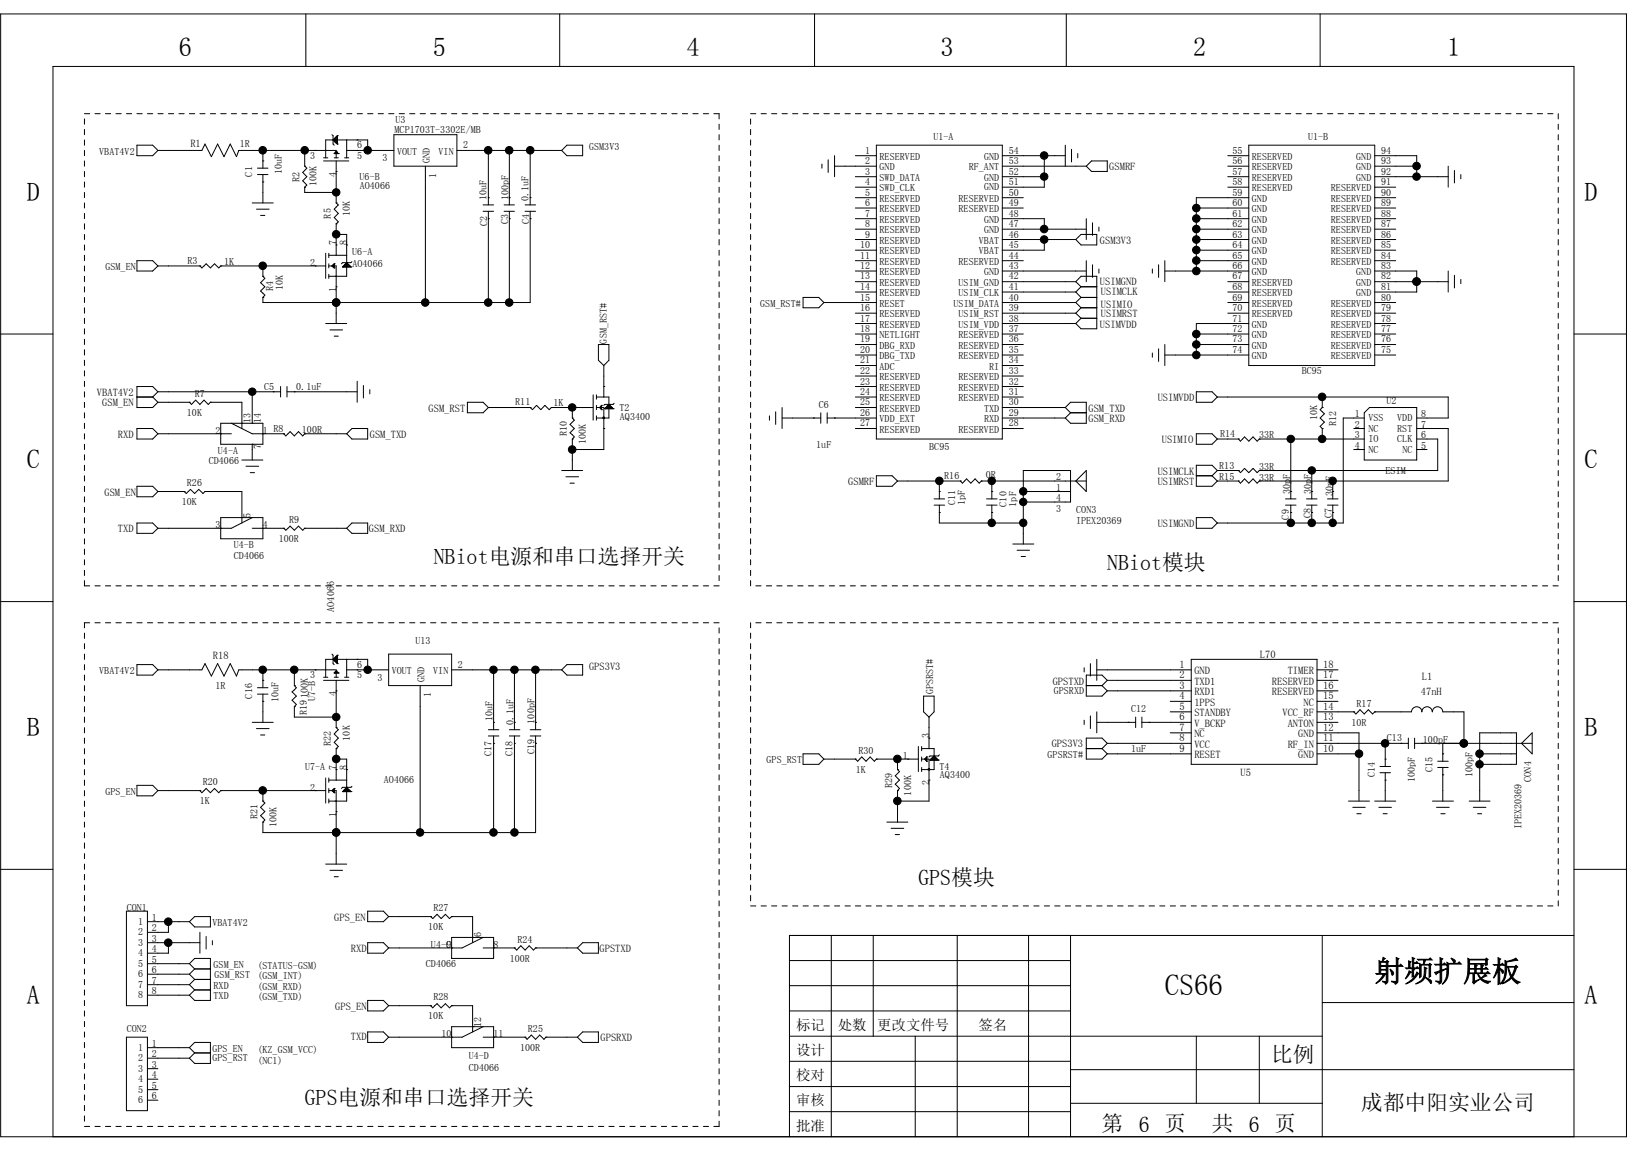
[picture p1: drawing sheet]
<svg xmlns="http://www.w3.org/2000/svg" width="420mm" height="297mm" viewBox="0 0 420 297" stroke-linecap="round" stroke-linejoin="round" font-family="sans-serif">
<defs><g id="words">
<g font-size="7.5">
<text x="300.7" y="256.8">CS66</text>
<text x="354.9" y="253.2">射频扩展板</text>
</g>
<g font-size="6.8">
<text x="46.2" y="14.4">6</text>
<text x="111.7" y="14.4">5</text>
<text x="177.3" y="14.4">4</text>
<text x="242.8" y="14.4">3</text>
<text x="308" y="14.4">2</text>
<text x="373.6" y="14.4">1</text>
<text x="6.9" y="51.8">D</text>
<text x="409" y="51.8">D</text>
<text x="6.9" y="120.9">C</text>
<text x="409" y="120.9">C</text>
<text x="6.9" y="189.9">B</text>
<text x="409" y="189.9">B</text>
<text x="6.9" y="259">A</text>
<text x="409" y="259">A</text>
</g>
<g font-size="5.6">
<text x="112" y="145.5">NBiot电源和串口选择开关</text>
<text x="285.8" y="147.1">NBiot模块</text>
<text x="237.1" y="228.4">GPS模块</text>
<text x="328.1" y="274.1">比例</text>
<text x="78.7" y="285.2">GPS电源和串口选择开关</text>
<text x="351.3" y="286.3">成都中阳实业公司</text>
<text x="284.3" y="291.7">第</text>
<text x="294" y="292">6 页</text>
<text x="312.8" y="291.7">共 6 页</text>
</g>
<g font-size="3.7">
<text x="205.5" y="265.7">标记</text>
<text x="216.3" y="265.7">处数</text>
<text x="226.4" y="265.7">更改文件号</text>
<text x="252.6" y="265.7">签名</text>
<text x="205.5" y="272.2">设计</text>
<text x="205.5" y="278.7">校对</text>
<text x="205.5" y="285.2">审核</text>
<text x="205.5" y="291.7">批准</text>
</g>
<g font-size="2.7">
<text x="49.2" y="38">R1</text>
<text x="286.4" y="44">GSMRF</text>
<text x="283.9" y="62.9">GSM3V3</text>
<text x="283.9" y="73.5">USIMGND</text>
<text x="284.2" y="76.2">USIMCLK</text>
<text x="284.2" y="79.4">USIMIO</text>
<text x="284.2" y="81.9">USIMRST</text>
<text x="283.9" y="84.6">USIMVDD</text>
<text x="25" y="102.2">VBAT4V2</text>
<text x="26.4" y="104.9">GSM_EN</text>
<text x="110.6" y="106.3">GSM_RST</text>
<text x="281" y="106.3">GSM_TXD</text>
<text x="298.8" y="103.5">USIMVDD</text>
<text x="30.4" y="113">RXD</text>
<text x="95.5" y="113">GSM_TXD</text>
<text x="281" y="108.9">GSM_RXD</text>
<text x="299.9" y="114.4">USIMIO</text>
<text x="219" y="125.2">GSMRF</text>
<text x="298.8" y="122.5">USIMCLK</text>
<text x="298.8" y="125.2">USIMRST</text>
<text x="27" y="127.9">GSM_EN</text>
<text x="30.4" y="137.4">TXD</text>
<text x="95.2" y="137.4">GSM_RXD</text>
<text x="298.8" y="136">USIMGND</text>
<text x="55" y="170.1">R18</text>
<text x="152.1" y="172.8">GPS3V3</text>
<text x="304.5" y="172.3">1</text>
<text x="308.3" y="174">GND</text>
<text x="325.2" y="169.9">L70</text>
<text x="332.4" y="174">TIMER</text>
<text x="341.6" y="172.3">18</text>
<text x="271.8" y="176.7">GPSTXD</text>
<text x="304.5" y="177.7">3</text>
<text x="304.5" y="175">2</text>
<text x="308.3" y="179.4">RXD1</text>
<text x="308.3" y="176.7">TXD1</text>
<text x="328.4" y="179.4">RESERVED</text>
<text x="328.4" y="176.7">RESERVED</text>
<text x="341.6" y="177.7">16</text>
<text x="341.6" y="175">17</text>
<text x="366.8" y="179.2">47nH</text>
<text x="367" y="175.6">L1</text>
<text x="304.5" y="185.8">6</text>
<text x="304.5" y="183.1">5</text>
<text x="304.5" y="180.4">4</text>
<text x="308.3" y="184.8">STANDBY</text>
<text x="308.3" y="182.1">1PPS</text>
<text x="331.1" y="184.8">VCC_RF</text>
<text x="336.5" y="182.1">NC</text>
<text x="341.6" y="185.8">13</text>
<text x="341.6" y="183.1">14</text>
<text x="341.6" y="180.4">15</text>
<text x="304.5" y="191.3">8</text>
<text x="304.5" y="188.6">7</text>
<text x="308.3" y="190.2">NC</text>
<text x="308.3" y="187.5">V_BCKP</text>
<text x="332.4" y="187.5">ANTON</text>
<text x="335.1" y="190.2">GND</text>
<text x="341.6" y="191.3">11</text>
<text x="341.6" y="188.6">12</text>
<text x="271.5" y="192.9">GPS3V3</text>
<text x="304.5" y="194">9</text>
<text x="308.3" y="195.7">RESET</text>
<text x="308.3" y="193">VCC</text>
<text x="332.4" y="193">RF_IN</text>
<text x="335.1" y="195.7">GND</text>
<text x="341.6" y="194">10</text>
<text x="320.2" y="200.4">U5</text>
<text x="86.3" y="237.6">GPS_EN</text>
<text x="90.6" y="245.7">RXD</text>
<text x="154.8" y="245.7">GPSTXD</text>
<text x="86.5" y="260.6">GPS_EN</text>
<text x="90.6" y="268.4">TXD</text>
<text x="155" y="268.7">GPSRXD</text>
</g>
<g font-size="2.6">
<text x="101.9" y="34.2">MCP1703T-3302E/MB</text>
<text x="102.1" y="31.8">U3</text>
<text x="25.6" y="39.9">VBAT4V2</text>
<text x="61.9" y="38.1">1R</text>
<text x="80.1" y="41">3</text>
<text x="92.2" y="41">5</text>
<text x="92.2" y="38.3">6</text>
<text x="98.7" y="41.5">3</text>
<text x="102.5" y="39.9">VOUT</text>
<text x="113.2" y="39.9">VIN</text>
<text x="119.6" y="38.3">2</text>
<text x="152.1" y="38.8">GSM3V3</text>
<text x="223.3" y="39.6">1</text>
<text x="227" y="41.3">RESERVED</text>
<text x="241" y="36.1">U1-A</text>
<text x="254" y="41.3">GND</text>
<text x="260.4" y="39.6">54</text>
<text x="318.2" y="39.6">55</text>
<text x="323.2" y="41.3">RESERVED</text>
<text x="337.7" y="36.1">U1-B</text>
<text x="350.1" y="41.3">GND</text>
<text x="356.5" y="39.6">94</text>
<text x="65.1" y="45.6" transform="rotate(-90 65.1 45.6)">C1</text>
<text x="72.7" y="45" transform="rotate(-90 72.7 45)">10uF</text>
<text x="77.3" y="46.9" transform="rotate(-90 77.3 46.9)">R2</text>
<text x="81.7" y="47.9" transform="rotate(-90 81.7 47.9)">100K</text>
<text x="86.8" y="45.6" transform="rotate(-90 86.8 45.6)">4</text>
<text x="92.8" y="46.4">U6-B</text>
<text x="110.9" y="42.1" transform="rotate(-90 110.9 42.1)">GND</text>
<text x="112.6" y="45.8" transform="rotate(-90 112.6 45.8)">1</text>
<text x="223.3" y="42.3">2</text>
<text x="223.3" y="45">3</text>
<text x="223.3" y="47.8">4</text>
<text x="227" y="44">GND</text>
<text x="227" y="46.7">SWD_DATA</text>
<text x="250.1" y="44">RF_ANT</text>
<text x="254" y="46.7">GND</text>
<text x="260.4" y="47.8">51</text>
<text x="260.4" y="45">52</text>
<text x="260.4" y="42.3">53</text>
<text x="318.2" y="42.3">56</text>
<text x="318.2" y="45">57</text>
<text x="318.2" y="47.8">58</text>
<text x="323.2" y="44">RESERVED</text>
<text x="323.2" y="46.7">RESERVED</text>
<text x="350.1" y="46.7">GND</text>
<text x="350.1" y="44">GND</text>
<text x="356.5" y="47.8">91</text>
<text x="356.5" y="45">92</text>
<text x="356.5" y="42.3">93</text>
<text x="92.9" y="48.9">AO4066</text>
<text x="125.6" y="51.7" transform="rotate(-90 125.6 51.7)">10uF</text>
<text x="131.2" y="51.6" transform="rotate(-90 131.2 51.6)">100pF</text>
<text x="136.4" y="51.9" transform="rotate(-90 136.4 51.9)">0.1uF</text>
<text x="223.3" y="50.5">5</text>
<text x="223.3" y="53.2">6</text>
<text x="227" y="49.4">SWD_CLK</text>
<text x="227" y="52.1">RESERVED</text>
<text x="247.5" y="52.1">RESERVED</text>
<text x="254" y="49.2">GND</text>
<text x="260.4" y="53.2">49</text>
<text x="260.4" y="50.5">50</text>
<text x="318.2" y="50.5">59</text>
<text x="318.2" y="53.2">60</text>
<text x="323.2" y="49.4">RESERVED</text>
<text x="323.2" y="52.1">GND</text>
<text x="343.6" y="52.1">RESERVED</text>
<text x="343.6" y="49.4">RESERVED</text>
<text x="356.5" y="53.2">89</text>
<text x="356.5" y="50.5">90</text>
<text x="85.4" y="56.4" transform="rotate(-90 85.4 56.4)">R5</text>
<text x="90.3" y="55.7" transform="rotate(-90 90.3 55.7)">10K</text>
<text x="125.8" y="58.3" transform="rotate(-90 125.8 58.3)">C2</text>
<text x="131.2" y="57.7" transform="rotate(-90 131.2 57.7)">C3</text>
<text x="136.6" y="57.7" transform="rotate(-90 136.6 57.7)">C4</text>
<text x="223.3" y="55.9">7</text>
<text x="223.3" y="58.6">8</text>
<text x="227" y="54.8">RESERVED</text>
<text x="227" y="57.5">RESERVED</text>
<text x="247.5" y="54.8">RESERVED</text>
<text x="254" y="57.5">GND</text>
<text x="260.4" y="58.6">47</text>
<text x="260.4" y="55.9">48</text>
<text x="318.2" y="55.9">61</text>
<text x="318.2" y="58.6">62</text>
<text x="323.2" y="54.8">GND</text>
<text x="323.2" y="57.5">GND</text>
<text x="343.6" y="57.5">RESERVED</text>
<text x="343.6" y="54.8">RESERVED</text>
<text x="356.5" y="58.6">87</text>
<text x="356.5" y="55.9">88</text>
<text x="86.8" y="63.2" transform="rotate(-90 86.8 63.2)">7</text>
<text x="89.5" y="63.2" transform="rotate(-90 89.5 63.2)">8</text>
<text x="90.9" y="65.9">U6-A</text>
<text x="222" y="64">10</text>
<text x="223.3" y="61.3">9</text>
<text x="227" y="60.2">RESERVED</text>
<text x="227" y="62.9">RESERVED</text>
<text x="227" y="65.7">RESERVED</text>
<text x="252.7" y="65.7">VBAT</text>
<text x="252.7" y="62.9">VBAT</text>
<text x="254" y="60.2">GND</text>
<text x="260.4" y="64">45</text>
<text x="260.4" y="61.3">46</text>
<text x="318.2" y="61.3">63</text>
<text x="318.2" y="64">64</text>
<text x="323.2" y="62.9">GND</text>
<text x="323.2" y="65.7">GND</text>
<text x="323.2" y="60.2">GND</text>
<text x="343.6" y="65.7">RESERVED</text>
<text x="343.6" y="62.9">RESERVED</text>
<text x="343.6" y="60.2">RESERVED</text>
<text x="356.5" y="64">85</text>
<text x="356.5" y="61.3">86</text>
<text x="27.2" y="69.7">GSM_EN</text>
<text x="48.4" y="68.1">R3</text>
<text x="57.9" y="68.4">1K</text>
<text x="80.1" y="68.6">2</text>
<text x="91" y="68.9">AO4066</text>
<text x="222" y="66.7">11</text>
<text x="222" y="69.4">12</text>
<text x="227" y="68.4">RESERVED</text>
<text x="227" y="71">RESERVED</text>
<text x="247.5" y="68.4">RESERVED</text>
<text x="254" y="71">GND</text>
<text x="260.4" y="66.7">44</text>
<text x="260.4" y="69.4">43</text>
<text x="318.2" y="66.7">65</text>
<text x="318.2" y="69.4">66</text>
<text x="323.2" y="68.4">GND</text>
<text x="323.2" y="71">GND</text>
<text x="343.6" y="68.4">RESERVED</text>
<text x="350.1" y="71">GND</text>
<text x="356.5" y="69.4">83</text>
<text x="356.5" y="66.7">84</text>
<text x="70.5" y="75.1" transform="rotate(-90 70.5 75.1)">R4</text>
<text x="73" y="74.9" transform="rotate(-90 73 74.9)">10K</text>
<text x="86.8" y="75.3" transform="rotate(-90 86.8 75.3)">1</text>
<text x="222" y="72.1">13</text>
<text x="222" y="74.8">14</text>
<text x="222" y="77.6">15</text>
<text x="227" y="73.8">RESERVED</text>
<text x="227" y="76.5">RESERVED</text>
<text x="247.5" y="76.5">USIM_CLK</text>
<text x="247.5" y="73.8">USIM_GND</text>
<text x="260.4" y="77.6">40</text>
<text x="260.4" y="74.8">41</text>
<text x="260.4" y="72.1">42</text>
<text x="318.2" y="72.1">67</text>
<text x="318.2" y="74.8">68</text>
<text x="318.2" y="77.6">69</text>
<text x="323.2" y="73.8">RESERVED</text>
<text x="323.2" y="76.5">RESERVED</text>
<text x="350.1" y="76.5">GND</text>
<text x="350.1" y="73.8">GND</text>
<text x="356.5" y="77.6">80</text>
<text x="356.5" y="74.8">81</text>
<text x="356.5" y="72.1">82</text>
<text x="196.3" y="79.2">GSM_RST#</text>
<text x="222" y="80.2">16</text>
<text x="222" y="83">17</text>
<text x="227" y="79.2">RESET</text>
<text x="227" y="81.9">RESERVED</text>
<text x="246.1" y="79.2">USIM_DATA</text>
<text x="247.5" y="81.9">USIM_RST</text>
<text x="260.4" y="83">38</text>
<text x="260.4" y="80.2">39</text>
<text x="318.2" y="80.2">70</text>
<text x="318.2" y="83">71</text>
<text x="323.2" y="79.2">RESERVED</text>
<text x="323.2" y="81.9">RESERVED</text>
<text x="343.6" y="81.9">RESERVED</text>
<text x="343.6" y="79.2">RESERVED</text>
<text x="356.5" y="83">78</text>
<text x="356.5" y="80.2">79</text>
<text x="156.7" y="88.6" transform="rotate(-90 156.7 88.6)">GSM_RST#</text>
<text x="222" y="85.6">18</text>
<text x="222" y="88.4">19</text>
<text x="227" y="84.6">RESERVED</text>
<text x="227" y="87.3">NETLIGHT</text>
<text x="247.5" y="87.3">RESERVED</text>
<text x="247.5" y="84.6">USIM_VDD</text>
<text x="260.4" y="88.4">36</text>
<text x="260.4" y="85.6">37</text>
<text x="318.2" y="85.6">72</text>
<text x="318.2" y="88.4">73</text>
<text x="323.2" y="84.6">GND</text>
<text x="323.2" y="87.3">GND</text>
<text x="343.6" y="87.3">RESERVED</text>
<text x="343.6" y="84.6">RESERVED</text>
<text x="356.5" y="88.4">76</text>
<text x="356.5" y="85.6">77</text>
<text x="222" y="91.1">20</text>
<text x="222" y="93.8">21</text>
<text x="227" y="90">DBG_RXD</text>
<text x="227" y="92.7">DBG_TXD</text>
<text x="227" y="95.4">ADC</text>
<text x="247.5" y="92.7">RESERVED</text>
<text x="247.5" y="90">RESERVED</text>
<text x="255.3" y="95.4">RI</text>
<text x="260.4" y="93.8">34</text>
<text x="260.4" y="91.1">35</text>
<text x="318.2" y="91.1">74</text>
<text x="323.2" y="90">GND</text>
<text x="323.2" y="92.7">GND</text>
<text x="343.6" y="92.7">RESERVED</text>
<text x="343.6" y="90">RESERVED</text>
<text x="356.5" y="91.1">75</text>
<text x="68.2" y="100.5">C5</text>
<text x="76.5" y="100.6">0.1uF</text>
<text x="222" y="96.5">22</text>
<text x="222" y="99.2">23</text>
<text x="222" y="101.9">24</text>
<text x="227" y="98.1">RESERVED</text>
<text x="227" y="100.8">RESERVED</text>
<text x="247.5" y="100.8">RESERVED</text>
<text x="247.5" y="98.1">RESERVED</text>
<text x="260.4" y="101.9">31</text>
<text x="260.4" y="99.2">32</text>
<text x="260.4" y="96.5">33</text>
<text x="336" y="96.5">BC95</text>
<text x="48.3" y="107.4">10K</text>
<text x="50.3" y="102.4">R7</text>
<text x="133" y="104.6">R11</text>
<text x="142.9" y="104.6">1K</text>
<text x="159.9" y="106">T2</text>
<text x="211.4" y="105.2">C6</text>
<text x="222" y="104.6">25</text>
<text x="222" y="107.3">26</text>
<text x="227" y="103.5">RESERVED</text>
<text x="227" y="106.3">RESERVED</text>
<text x="247.5" y="103.5">RESERVED</text>
<text x="254" y="106.3">TXD</text>
<text x="260.4" y="107.3">29</text>
<text x="260.4" y="104.6">30</text>
<text x="349.8" y="107.6">1</text>
<text x="357.9" y="104.4">U2</text>
<text x="366.8" y="107.6">8</text>
<text x="55.7" y="111.9">2</text>
<text x="64.6" y="109.2" transform="rotate(-90 64.6 109.2)">13</text>
<text x="67.3" y="109.2" transform="rotate(-90 67.3 109.2)">14</text>
<text x="67.9" y="111.9">1 R8</text>
<text x="77.9" y="111.7">100R</text>
<text x="146.4" y="112.6" transform="rotate(-90 146.4 112.6)">R10</text>
<text x="160" y="108.5">AQ3400</text>
<text x="222" y="110">27</text>
<text x="227" y="109">VDD_EXT</text>
<text x="227" y="111.7">RESERVED</text>
<text x="247.5" y="111.7">RESERVED</text>
<text x="254" y="109">RXD</text>
<text x="260.4" y="110">28</text>
<text x="315" y="112.7">R14</text>
<text x="325" y="113">33R</text>
<text x="340" y="108.5" transform="rotate(-90 340 108.5)">10K</text>
<text x="344.9" y="109.9" transform="rotate(-90 344.9 109.9)">R12</text>
<text x="349.8" y="110.3">2</text>
<text x="349.8" y="113">3</text>
<text x="353.2" y="108.7">VSS</text>
<text x="353.2" y="111.4">NC</text>
<text x="360.7" y="111.4">RST</text>
<text x="360.7" y="108.7">VDD</text>
<text x="366.8" y="113">6</text>
<text x="366.8" y="110.3">7</text>
<text x="53.9" y="119.8">CD4066</text>
<text x="56.3" y="117.1">U4-A</text>
<text x="67.3" y="116" transform="rotate(-90 67.3 116)">7</text>
<text x="151.3" y="114.6" transform="rotate(-90 151.3 114.6)">100K</text>
<text x="210.7" y="115.5">1uF</text>
<text x="239.9" y="116">BC95</text>
<text x="349.8" y="115.7">4</text>
<text x="353.2" y="114.1">IO</text>
<text x="353.2" y="116.8">NC</text>
<text x="360.7" y="114.1">CLK</text>
<text x="362" y="116.8">NC</text>
<text x="366.8" y="115.7">5</text>
<text x="48.3" y="125.5">R26</text>
<text x="243.8" y="123.6">R16</text>
<text x="254.5" y="123.3">0R</text>
<text x="272.6" y="123.9">2</text>
<text x="314.7" y="121.1">R13</text>
<text x="314.7" y="123.9">R15</text>
<text x="325" y="121.2">33R</text>
<text x="325" y="124.2">33R</text>
<text x="357.7" y="122.3">ESIM</text>
<text x="46.9" y="130.4">10K</text>
<text x="246.6" y="130.4" transform="rotate(-90 246.6 130.4)">C11</text>
<text x="249.1" y="130.4" transform="rotate(-90 249.1 130.4)">1pF</text>
<text x="259.8" y="130.7" transform="rotate(-90 259.8 130.7)">C10</text>
<text x="262.3" y="130.7" transform="rotate(-90 262.3 130.7)">1pF</text>
<text x="272.6" y="126.6">1</text>
<text x="272.6" y="132">3</text>
<text x="272.6" y="129.3">4</text>
<text x="333" y="127.5" transform="rotate(-90 333 127.5)">30pF</text>
<text x="338.4" y="127.5" transform="rotate(-90 338.4 127.5)">30pF</text>
<text x="344.1" y="128.1" transform="rotate(-90 344.1 128.1)">30pF</text>
<text x="55.7" y="136.3">3</text>
<text x="64.6" y="133.6" transform="rotate(-90 64.6 133.6)">5</text>
<text x="67.9" y="136.3">4</text>
<text x="74.7" y="135">R9</text>
<text x="277.8" y="135.3">IPEX20369</text>
<text x="277.8" y="132.2">CON3</text>
<text x="332.7" y="134.1" transform="rotate(-90 332.7 134.1)">C9</text>
<text x="338.4" y="133.6" transform="rotate(-90 338.4 133.6)">C8</text>
<text x="343.8" y="133.6" transform="rotate(-90 343.8 133.6)">C7</text>
<text x="60.3" y="141.4">U4-B</text>
<text x="72" y="139.8">100R</text>
<text x="60.4" y="144.2">CD4066</text>
<text x="86.3" y="157.8" transform="rotate(-90 86.3 157.8)">AO4066</text>
<text x="107.2" y="166.1">U13</text>
<text x="25.6" y="173.9">VBAT4V2</text>
<text x="92.2" y="172.3">6</text>
<text x="101.1" y="173.9">VOUT</text>
<text x="111.9" y="173.9">VIN</text>
<text x="118.2" y="172.3">2</text>
<text x="55.7" y="177.8">1R</text>
<text x="80.1" y="175">3</text>
<text x="86.8" y="179.6" transform="rotate(-90 86.8 179.6)">4</text>
<text x="92.2" y="175">5</text>
<text x="97.4" y="175.6">3</text>
<text x="109.6" y="176.1" transform="rotate(-90 109.6 176.1)">GND</text>
<text x="111.2" y="179.8" transform="rotate(-90 111.2 179.8)">1</text>
<text x="240.9" y="179.1" transform="rotate(-90 240.9 179.1)">GPSRST#</text>
<text x="272" y="179.1">GPSRXD</text>
<text x="65.1" y="180.3" transform="rotate(-90 65.1 180.3)">C16</text>
<text x="71.9" y="181.1" transform="rotate(-90 71.9 181.1)">10uF</text>
<text x="79.2" y="184.6" transform="rotate(-90 79.2 184.6)">R19</text>
<text x="79.5" y="180.1" transform="rotate(-90 79.5 180.1)">100K</text>
<text x="81.4" y="180.9" transform="rotate(-90 81.4 180.9)">U7-B</text>
<text x="292" y="183.7">C12</text>
<text x="350.2" y="182.3">R17</text>
<text x="90.3" y="191.1" transform="rotate(-90 90.3 191.1)">10K</text>
<text x="127.2" y="186.1" transform="rotate(-90 127.2 186.1)">10uF</text>
<text x="132.6" y="187" transform="rotate(-90 132.6 187)">0.1uF</text>
<text x="138" y="186.7" transform="rotate(-90 138 186.7)">100pF</text>
<text x="239.8" y="190.5" transform="rotate(-90 239.8 190.5)">3</text>
<text x="348.8" y="187.2">10R</text>
<text x="358" y="191.3">C13</text>
<text x="367.3" y="191.6">100pF</text>
<text x="85.4" y="192.4" transform="rotate(-90 85.4 192.4)">R22</text>
<text x="126.9" y="195.2" transform="rotate(-90 126.9 195.2)">C17</text>
<text x="132.3" y="195.2" transform="rotate(-90 132.3 195.2)">C18</text>
<text x="138" y="194.6" transform="rotate(-90 138 194.6)">C19</text>
<text x="197.9" y="196.9">GPS_RST</text>
<text x="221.6" y="194.5">R30</text>
<text x="233.1" y="195.9">1</text>
<text x="270.4" y="195.6">GPSRST#</text>
<text x="292" y="194">1uF</text>
<text x="52.3" y="202.6">R20</text>
<text x="78.7" y="198.6">U7-A</text>
<text x="86.8" y="198.6" transform="rotate(-90 86.8 198.6)">7</text>
<text x="89.5" y="198.6" transform="rotate(-90 89.5 198.6)">8</text>
<text x="99.1" y="202.1">AO4066</text>
<text x="220.9" y="199.4">1K</text>
<text x="230.3" y="203.3" transform="rotate(-90 230.3 203.3)">R29</text>
<text x="239.8" y="202.6" transform="rotate(-90 239.8 202.6)">2</text>
<text x="242.5" y="198.6">T4</text>
<text x="242.6" y="200.8">AQ3400</text>
<text x="354.9" y="200.6" transform="rotate(-90 354.9 200.6)">C14</text>
<text x="365.2" y="201.9" transform="rotate(-90 365.2 201.9)">100pF</text>
<text x="369.8" y="199.2" transform="rotate(-90 369.8 199.2)">C15</text>
<text x="380.1" y="200.5" transform="rotate(-90 380.1 200.5)">100pF</text>
<text x="395.3" y="201.7" transform="rotate(-90 395.3 201.7)">CON4</text>
<text x="27.2" y="205.1">GPS_EN</text>
<text x="51.6" y="207.6">1K</text>
<text x="80.1" y="204">2</text>
<text x="235.2" y="205.3" transform="rotate(-90 235.2 205.3)">100K</text>
<text x="66.5" y="211.4" transform="rotate(-90 66.5 211.4)">R21</text>
<text x="71.4" y="213.4" transform="rotate(-90 71.4 213.4)">100K</text>
<text x="86.8" y="210.7" transform="rotate(-90 86.8 210.7)">1</text>
<text x="392.8" y="214" transform="rotate(-90 392.8 214)">IPEX20369</text>
<text x="32.7" y="235.1">CON1</text>
<text x="35.6" y="238.7">1</text>
<text x="39.2" y="237.6">1</text>
<text x="54.8" y="238.9">VBAT4V2</text>
<text x="111.9" y="235.1">R27</text>
<text x="35.6" y="241.4">2</text>
<text x="35.6" y="244.1">3</text>
<text x="39.2" y="240.3">2</text>
<text x="39.2" y="243">3</text>
<text x="39.2" y="245.7">4</text>
<text x="110.5" y="240">10K</text>
<text x="111.3" y="244.6">U4-C</text>
<text x="115.3" y="244.6">9</text>
<text x="124.2" y="241.9" transform="rotate(-90 124.2 241.9)">6</text>
<text x="127.4" y="244.6">8</text>
<text x="133.6" y="243.2">R24</text>
<text x="35.6" y="246.8">4</text>
<text x="35.6" y="249.5">5</text>
<text x="39.2" y="248.4">5</text>
<text x="39.2" y="251.1">6</text>
<text x="55.1" y="249.8">GSM_EN</text>
<text x="66.5" y="250">(STATUS-GSM)</text>
<text x="109.9" y="249.5">CD4066</text>
<text x="131.6" y="248.2">100R</text>
<text x="35.6" y="252.2">6</text>
<text x="35.6" y="254.9">7</text>
<text x="35.6" y="257.6">8</text>
<text x="39.2" y="253.8">7</text>
<text x="39.2" y="256.5">8</text>
<text x="55.1" y="255.2">RXD</text>
<text x="55.1" y="257.9">TXD</text>
<text x="55.4" y="252.5">GSM_RST</text>
<text x="66.5" y="252.7">(GSM_INT)</text>
<text x="66.5" y="255.4">(GSM_RXD)</text>
<text x="66.5" y="258.1">(GSM_TXD)</text>
<text x="110.5" y="263.1">10K</text>
<text x="111.9" y="258.1">R28</text>
<text x="32.7" y="266.3">CON2</text>
<text x="114" y="267.6">10</text>
<text x="124.2" y="264.9" transform="rotate(-90 124.2 264.9)">12</text>
<text x="127.4" y="267.6">11</text>
<text x="136.3" y="266.3">R25</text>
<text x="35.6" y="271.2">1</text>
<text x="35.6" y="273.9">2</text>
<text x="39.2" y="270.1">1</text>
<text x="39.2" y="272.8">2</text>
<text x="39.2" y="275.5">3</text>
<text x="54.8" y="271.4">GPS_EN</text>
<text x="54.8" y="273.9">GPS_RST</text>
<text x="66.5" y="271.7">(KZ_GSM_VCC)</text>
<text x="66.5" y="274.7">(NC1)</text>
<text x="121" y="273.3">U4-D</text>
<text x="134.2" y="271.2">100R</text>
<text x="35.6" y="276.6">3</text>
<text x="35.6" y="279.3">4</text>
<text x="35.6" y="282">5</text>
<text x="39.2" y="278.2">4</text>
<text x="39.2" y="280.9">5</text>
<text x="121" y="276.4">CD4066</text>
<text x="35.6" y="284.7">6</text>
<text x="39.2" y="283.6">6</text>
</g>
</g></defs>
<g fill="none" stroke="#000" stroke-width=".26">
<path d="M.2 3.6h419.7v289.7h-419.7zM79 3.6v13.5M144.5 3.6v13.5M210.3 3.6v13.5M275.3 3.6v13.5M340.8 3.6v13.5M21.8 30.7v1.3M21.8 33.4v1.4M21.8 36.1v1.4M21.8 38.8v1.4M21.8 29.3h1.4M24.5 29.3h1.4"/>
<path d="M27.2 29.3h1.4M29.9 29.3h1.4M32.6 29.3h1.4M35.3 29.3h1.4M35.3 37.5h4.1l1.4 1.3-1.4 1.4h-4.1zM38.1 29.3h1.3M40.8 29.3h1.3M40.8 38.8h11.3l.8-1.6 1.7 3.2 1.6-3.2 1.6 3.2 1.6-3.2 1.6 3.2 .6-1.6h25.2v1.9M43.5 29.3h1.3M46.2 29.3h1.3M48.9 29.3h1.3M51.6 29.3h1.3"/>
<path d="M54.3 29.3h1.4M57 29.3h1.4M59.7 29.3h1.3M62.4 29.3h1.4M65.1 29.3h1.4M67.9 29.3h1.3M67.9 38.8v4.6M70.5 29.3h1.4M73.2 29.3h1.4M76 29.3h1.3M78.7 29.3h1.4M78.7 38.8v4.1"/>
<path d="M81.4 38.8h.1M81.4 29.3h1.3M84.1 29.3h1.3M85.7 34.8l.3 .2v2.2l.3 .3M86 36.1h.1M86 36.1l1.1 1.1M86.2 36.4h.9M86.3 39.6h.1M86.3 39.6h1M86.4 36.7h.7M86.5 39.6v-.3h.6v.3M86.7 36.9h.4"/>
<path d="M86.8 39.1h.1M86.8 29.3h1.3M86.8 39.1l-.5 .5M86.8 39.1l.5 .5M87.1 37.2h.1M87.1 35h.1M87.1 35.3h-.3v1.6M87.1 35.9h-.8v.5M87.1 35.6h-.6v1.1M87.1 35v2.2M87.1 35l-1.1 1.1M87.3 39.6h.1"/>
<path d="M89.5 29.3h1.3M89.5 38.8h12.2M89.5 36.1v4.6M92.2 38.8h.1M92.2 36.1h.1M92.2 29.3h1.4M94.9 29.3h1.4M94.9 38.8v-2.7h-10.8v4.6M97.6 29.3h1.4M100.3 29.3h1.4M101.7 34.8h16.2v8.1h-16.2zM103 29.3h1.4"/>
<path d="M105.7 29.3h1.4M108.5 29.3h1.3M111.2 29.3h1.3M113.9 29.3h1.3M116.6 29.3h1.3M117.9 38.8h27.1M119.3 29.3h1.3M122 29.3h1.4M124.7 29.3h1.4M126.1 38.8v14.1M127.4 29.3h1.4M130.1 29.3h1.4"/>
<path d="M131.5 38.8v14.1M132.8 29.3h1.4M135.6 29.3h1.3M136.9 38.8v14.1M138.3 29.3h1.3M140.9 29.3h1.4M143.7 29.3h1.3M145 38.8l1.3-1.3h4.1v2.7h-4.1zM146.3 29.3h1.4M149.1 29.3h1.3M151.8 29.3h1.3M154.5 29.3h1.4"/>
<path d="M157.2 29.3h1.3M159.9 29.3h1.3M162.6 29.3h1.4M165.3 29.3h1.4M168 29.3h1.4M170.7 29.3h1.4M173.4 29.3h1.4M176.1 29.3h1.4M178.9 29.3h1.3M181.6 29.3h1.3M184.3 29.3h1.3v1.4M185.6 32v1.4"/>
<path d="M185.6 34.8v1.3M185.6 37.5v1.3M193.8 30.7v1.3M193.8 33.4v1.4M193.8 36.1v1.4M193.8 38.8v1.4M193.8 29.3h1.3M196.5 29.3h1.3M199.2 29.3h1.3M201.9 29.3h1.3M204.6 29.3h1.4M207.3 29.3h1.4"/>
<path d="M210 29.3h1.4M212.7 29.3h1.4M215.4 29.3h1.3M218.1 29.3h1.4M220.8 29.3h1.4M223.6 29.3h1.3M226.2 29.3h1.4M226.2 37.5h32.5v75.8h-32.5zM228.9 29.3h1.4M231.7 29.3h1.3M234.4 29.3h1.4M237.1 29.3h1.3"/>
<path d="M239.8 29.3h1.3M242.5 29.3h1.3M245.2 29.3h1.3M247.9 29.3h1.4M250.6 29.3h1.4M253.3 29.3h1.4M256 29.3h1.4M258.7 29.3h1.4M261.5 29.3h1.3M264.2 29.3h1.3M266.9 29.3h1.3M269.6 29.3h1.3"/>
<path d="M272.3 29.3h1.3M275 29.3h1.4M275 37.5v5.4M276.6 38.5v3.3M277.7 29.3h1.4M278.2 39.6v1.1M280.4 29.3h1.4M283.1 29.3h1.4M285.8 29.3h1.4M288.5 29.3h1.4M291.3 29.3h1.3M294 29.3h1.3"/>
<path d="M296.6 29.3h1.4M299.4 29.3h1.3M302.1 29.3h1.3M304.8 29.3h1.3M307.5 29.3h1.3M310.2 29.3h1.4M312.9 29.3h1.3M315.6 29.3h1.3M318.3 29.3h1.4M321 29.3h1.4M322.4 37.5h32.5v56.8h-32.5zM323.7 29.3h1.4"/>
<path d="M326.4 29.3h1.4M329.1 29.3h1.4M331.9 29.3h1.3M334.6 29.3h1.3M337.3 29.3h1.3M340 29.3h1.3M342.7 29.3h1.3M345.4 29.3h1.4M348.1 29.3h1.4M350.8 29.3h1.4M353.5 29.3h1.4M356.2 29.3h1.4"/>
<path d="M358.9 29.3h1.4M361.7 29.3h1.3M364.4 29.3h1.3M367.1 29.3h1.3M369.8 29.3h1.3M372.4 29.3h1.4M375.2 29.3h1.3M377.9 29.3h1.4M380.6 29.3h1.4M383.3 29.3h1.3M386 29.3h1.4M388.7 29.3h1.4"/>
<path d="M391.5 29.3h1.3M394.1 29.3h1.4M396.8 29.3h1.4M399.5 29.3h1.4M402.3 29.3v1.4M402.3 32v1.4M402.3 34.8v1.3M402.3 37.5v1.3M21.8 41.5v1.4M21.8 44.2v1.4M21.8 46.9v1.4M21.8 49.7v1.3"/>
<path d="M21.8 52.4v1.3M21.8 55.1v1.3M21.8 57.7v1.4M65.1 52.4h5.4M66.2 54h3.3M66.5 45h2.7M66.5 43.4h2.7M67.3 55.6h1.1M67.9 46.9h.1M67.9 41.5h.1M67.9 45v7.4M78.7 48.3h.1"/>
<path d="M78.7 42.9h.1M78.7 42.9l.5 .5-1.1 1.1 1.1 1.1-1.1 1.1 1.1 1.1-.5 .5M78.7 48.3v1.4h8.1M83.5 41.5h6.5M83.5 40.7h1.1M86.3 40.7h1M86.8 57.7h.1M86.8 52.4h.1M86.8 44.2h.1M86.8 52.4l.5 .5-1 1.1 1 1.1-1 1 1 1.1-.5 .5M86.8 41.5v10.9M86.8 57.7v8.2"/>
<path d="M88.9 40.7h1.1M109.8 42.9v35.2M124.7 54.5h2.7M124.7 52.9h2.7M126.1 56.4h.1M126.1 51h.1M126.1 54.5v23.6M130.1 54.5h2.7M130.1 52.9h2.7M131.5 56.4h.1M131.5 51h.1M131.5 54.5v23.6"/>
<path d="M135.6 54.5h2.7M135.6 52.9h2.7M136.9 56.4h.1M136.9 51h.1M136.9 54.5v23.6h-69v-1.3M185.6 40.2v1.3M185.6 42.9v1.3M185.6 45.6v1.3M185.6 48.3v1.4M185.6 51v1.4M185.6 53.7v1.4M185.6 56.4v1.3"/>
<path d="M185.6 59.1v1.4M193.8 41.5v1.4M193.8 44.2v1.4M193.8 46.9v1.4M193.8 49.7v1.3M193.8 52.4v1.3M193.8 55.1v1.3M193.8 57.7v1.4M212.2 42.3v1.1M213.8 41.2v3.3M215.4 42.9h10.8M215.4 40.2v5.4"/>
<path d="M220.8 40.2h5.4M220.8 45.6h5.4M220.8 48.3h5.4M220.8 51h5.4M220.8 53.7h5.4M220.8 56.4h5.4M220.8 59.1h5.4M258.7 40.2h16.3M258.7 42.9h21.7M258.7 45.6h10.9M258.7 51h5.5M258.7 53.7h5.5"/>
<path d="M258.7 56.4h10.9v2.7M258.7 59.1h21.7M269.6 40.2v8.1h-10.9M280.4 56.4v5.4M280.4 42.9l1.4-1.4h4v2.7h-4zM282 57.5v3.2M283.7 58.6v1M308.8 53.7h13.6M308.8 56.4h13.6M308.8 59.1h13.6M316.9 40.2h5.5M316.9 42.9h5.5"/>
<path d="M316.9 45.6h5.5M316.9 48.3h5.5M322.4 51h-13.6v18.9M354.9 40.2h10.8v5.4M354.9 42.9h10.8M354.9 45.6h18.9M354.9 48.3h5.4M354.9 51h5.4M354.9 53.7h5.4M354.9 56.4h5.4M354.9 59.1h5.4M373.8 42.9v5.4"/>
<path d="M375.5 44v3.2M377.1 45v1.1M402.3 40.2v1.3M402.3 42.9v1.3M402.3 45.6v1.3M402.3 48.3v1.4M402.3 51v1.4M402.3 53.7v1.4M402.3 56.4v1.3M402.3 59.1v1.4M21.8 60.5v1.3M21.8 63.2v1.4"/>
<path d="M21.8 65.9v1.4M21.8 68.6v1.3M21.8 71.3v1.4M21.8 74v1.4M21.8 76.8v1.3M21.8 79.4v1.4M35.3 67.3h4.1l1.4 1.3-1.4 1.3h-4.1zM40.8 68.6h10.8M51.6 68.6h.1M51.6 68.6l.5 .5 1.1-1 1.1 1 1.1-1 1.1 1 .5-.5M57 68.6h.1M57 68.6h27.1"/>
<path d="M67.9 71.3h.1M67.9 76.8h.1M67.9 68.6v2.7M67.9 71.3l.5 .5-1.1 1.1 1.1 1.1-1.1 1.1 1.1 1.1-.5 .6M81.4 68.6h.1M84.1 65.4v6.4M84.9 65.4v1.1M84.9 68.1v1M84.9 70.8v1M84.9 65.9h4.6M84.9 68.6h1.9v14.9M85.7 68.6h.1"/>
<path d="M85.7 68.6l.6 .5M86.3 69.1h.1M86.3 68.1h.1M86.3 68.1l-.6 .5M86.3 68.1v1M86.3 68.3h-.3v.6h.3M86.8 74h.1M86.8 63.2h.1M86.8 78.1h.1M86.8 60.5h2.7v10.8h-4.6M88.4 68.9h.1M88.4 68.9h2.2"/>
<path d="M88.7 68.6h1.6v.3M88.7 68.5v.4M88.9 68.3h1.1v.6M88.9 68.3v.6M89.2 68.1h.5v.8M89.2 68v.9M89.5 67.8h.1M89.5 63.2h.1M89.5 67.8l-1.1 1.1M89.5 67.8l1.1 1.1M90.6 68.9h.1M90.8 67.5l-.2 .3h-2.2l-.3 .3"/>
<path d="M185.6 61.8v1.4M185.6 64.6v1.3M185.6 67.3v1.3M185.6 69.9v1.4M185.6 72.7v1.3M185.6 75.4v1.4M185.6 78.1v1.3M193.8 60.5v1.3M193.8 63.2v1.4M193.8 65.9v1.4M193.8 68.6v1.3M193.8 71.3v1.4"/>
<path d="M193.8 74v1.4M193.8 76.8v1.3M193.8 79.4v1.4M207.3 76.8h4.1l1.3 1.3-1.3 1.3h-4.1zM212.7 78.1h13.5M220.8 61.8h5.4M220.8 64.6h5.4M220.8 67.3h5.4M220.8 69.9h5.4M220.8 72.7h5.4M220.8 75.4h5.4M258.7 61.8h19"/>
<path d="M258.7 67.3h5.5M258.7 69.9h21.7M258.7 72.7h19M258.7 75.4h19M258.7 78.1h19M269.6 61.8v2.8h-10.9M277.7 72.7l1.4-1.4h4v13.5h-4l-1.4-1.3M277.7 61.8l1.4-1.3h4v2.7h-4zM277.7 72.7l1.4 1.3M277.7 75.4l1.4 1.4M277.7 78.1l1.4 1.3M279.1 79.4h4"/>
<path d="M279.1 76.8h4M279.1 74h4M279.1 74l-1.4 1.4M279.1 76.8l-1.4 1.3M279.1 79.4l-1.4 1.4M280.4 67.3v5.4M282 68.3v3.3M283.7 69.4v1.1M297.5 69.4v1.1M299.1 68.3v3.3M300.7 69.9h21.7M300.7 67.3v5.4"/>
<path d="M308.8 61.8h13.6M308.8 64.6h13.6M308.8 67.3h13.6M316.9 72.7h5.5M316.9 75.4h5.5M316.9 78.1h5.5M354.9 61.8h5.4M354.9 64.6h5.4M354.9 67.3h5.4M354.9 69.9h10.8v5.5h-10.8M354.9 72.7h18.9M354.9 78.1h5.4"/>
<path d="M365.7 72.7h.1M373.8 69.9v5.5M375.5 71v3.3M377.1 72.1v1.1M402.3 61.8v1.4M402.3 64.6v1.3M402.3 67.3v1.3M402.3 69.9v1.4M402.3 72.7v1.3M402.3 75.4v1.4M402.3 78.1v1.3M.2 86.2h13.5"/>
<path d="M21.8 82.1v1.4M21.8 84.8v1.4M21.8 87.5v1.4M21.8 90.3v1.3M21.8 93v1.3M21.8 95.7v1.3M21.8 98.4v1.3M72.4 99.7v2.7M74.1 99.7v2.7M84.1 83.5h5.4M85.2 85.1h3.2M86.3 86.7h1"/>
<path d="M92.2 98.4v5.4M93.8 99.5v3.2M154.5 88.9h2.7v4.1l-1.3 1.3-1.4-1.3zM155.9 99.7h.1M155.9 94.3v8.1M185.6 80.8v1.3M185.6 83.5v1.3M185.6 86.2v1.3M185.6 88.9v1.4M185.6 91.6v1.4M185.6 94.3v1.4M185.6 97v1.4"/>
<path d="M185.6 99.7v1.4M193.8 82.1v1.4M193.8 84.8v1.4M193.8 87.5v1.4M193.8 90.3v1.3M193.8 93v1.3M193.8 95.7v1.3M193.8 98.4v1.3M220.8 86.2h5.4M220.8 80.8h5.4M220.8 83.5h5.4M220.8 88.9h5.4"/>
<path d="M220.8 91.6h5.4M220.8 94.3h5.4M220.8 97h5.4M220.8 99.7h5.4M258.7 86.2h5.5M258.7 80.8h19M258.7 83.5h19M258.7 88.9h5.5M258.7 91.6h5.5M258.7 94.3h5.5M258.7 97h5.5M258.7 99.7h5.5"/>
<path d="M277.7 80.8l1.4 1.3M279.1 82.1h4M279.1 82.1l-1.4 1.4M297.5 91.1v1.1M299.1 90v3.3M300.7 91.6h21.7M300.7 88.9v5.4M308.8 86.2h13.6M308.8 88.9h13.6M316.9 80.8h5.5M322.4 83.5h-13.6v8.1M354.9 86.2h5.4"/>
<path d="M354.9 80.8h5.4M354.9 83.5h5.4M354.9 88.9h5.4M354.9 91.6h5.4M402.3 80.8v1.3M402.3 83.5v1.3M402.3 86.2v1.3M402.3 88.9v1.4M402.3 91.6v1.4M402.3 94.3v1.4M402.3 97v1.4M402.3 99.7v1.4"/>
<path d="M406.3 86.2h13.6M21.8 101.1v1.3M21.8 103.8v1.4M21.8 106.5v1.4M21.8 109.2v1.4M21.8 111.9v1.4M21.8 114.6v1.4M21.8 117.3v1.4M35.3 110.6h4.1l1.4 1.3-1.4 1.4h-4.1zM35.3 102.4h4.1M39.4 102.4l1.4 1.4M40.8 101.1l-1.4-1.4h-4.1v5.5h4.1l1.4-1.4"/>
<path d="M40.8 111.9h18.9M40.8 101.1h31.6M40.8 103.8h8.1M40.8 101.1l-1.4 1.3M48.9 103.8h.1M48.9 103.8l.5 .6 1.1-1.1 1.1 1.1 1.1-1.1 1.1 1.1 .5-.6M54.3 103.8h.1M54.3 103.8h8.1v6.8M57 111.9h.1M57 109.2h10.9v5.4h-10.9zM59.7 109.2l5.4 2.7h8.1M62.4 109.2h.1"/>
<path d="M62.4 118.7h5.5M65.1 114.6h.1M65.1 109.2h.1M65.1 101.1v8.1M65.1 114.6v4.1M67.9 111.9h.1M70.5 101.1h.1M73.2 111.9h.1M73.2 111.9l.6 .6 1.1-1.1 1.1 1.1 1-1.1 1.1 1.1 .6-.6M74.1 101.1h18.1M76 101.1h.1M78.7 111.9h.1"/>
<path d="M78.7 111.9h10.8M90.8 110.6h4.1v2.7h-4.1l-1.3-1.4zM95.5 100.5v1.1M120.6 103.8h4.1l1.4 1.4-1.4 1.3h-4.1zM126.1 105.2h10.8M136.9 105.2h.1M136.9 105.2l.6 .5 1-1.1 1.1 1.1 1.1-1.1 1.1 1.1 .5-.5M142.3 105.2h.1M142.3 105.2h10.8M147.7 107.9h.1M147.7 113.3h.1M147.7 107.9l.6 .5-1.1 1.1 1.1 1.1-1.1 1.1 1.1 1-.6 .6"/>
<path d="M147.7 105.2v2.7M147.7 113.3v8.1M150.4 105.2h.1M153.1 101.9v6.5M154 102.4h3.2v5.5h-3.2M154 105.2h1.9v10.8h-8.2M154 101.9v1.1M154 104.6v1.1M154 107.3v1.1M154.8 105.2h.1M154.8 105.2l.5 .5M155.3 105.7h.1"/>
<path d="M155.3 104.6h.1M155.3 104.6l-.5 .6M155.3 104.6v1.1M155.3 104.9h-.3v.6h.3M155.9 110.6h.1M156.1 105.5h.1M156.1 105.5h2.2M156.4 105.5v-.3h1.6v.3M156.7 104.9h1v.6M156.7 104.8v.7M156.9 104.6h.6v.9M156.9 104.6v.9"/>
<path d="M157.2 104.4h.1M157.2 104.4l-1.1 1.1M157.2 104.4l1.1 1.1M158.3 105.5h.1M158.5 104.1l-.2 .3h-2.2l-.2 .2M185.6 102.4v1.4M185.6 105.2v1.3M185.6 107.9v1.3M185.6 110.6v1.3M185.6 113.3v1.3M185.6 116v1.3M185.6 118.7v1.4"/>
<path d="M193.8 101.1v1.3M193.8 103.8v1.4M193.8 106.5v1.4M193.8 109.2v1.4M193.8 111.9v1.4M193.8 114.6v1.4M193.8 117.3v1.4M198.6 107.3v1.1M200.2 106.3v3.2M201.9 107.9h10M201.9 105.2v5.4M210 107.9h.1"/>
<path d="M211.9 106.5v2.7M213.5 107.9h12.7M213.5 106.5v2.7M215.4 107.9h.1M220.8 102.4h5.4M220.8 105.2h5.4M220.8 110.6h5.4M258.7 102.4h5.5M258.7 105.2h16.3M258.7 107.9h16.3M258.7 110.6h5.5M275 105.2l1.4-1.4h4v5.4h-4l-1.4-1.3"/>
<path d="M275 105.2l1.4 1.3M276.4 106.5l-1.4 1.4M276.4 106.5h4M308.8 101.1h4.1l1.3 1.3-1.3 1.4h-4.1zM308.8 111.9h4.1l1.3 1.4-1.3 1.3h-4.1zM314.2 113.3h5.5M314.2 102.4h59.6v5.5h-8.1M319.7 113.3h.1M319.7 113.3l.5 .5 1.1-1.1 1.1 1.1 1.1-1.1 1 1.1 .6-.5M325.1 113.3h.1M325.1 113.3h27.1M333.2 113.3v15.4"/>
<path d="M341.3 110.6h.1M341.3 105.2h.1M341.3 102.4v2.8M341.3 110.6v2.7M341.3 105.2l-.5 .5 1.1 1.1-1.1 1.1 1.1 1-1.1 1.1 .5 .6M349.5 110.6h2.7M349.5 116h2.7M352.2 107.9h-5.4v27.1h-32.6M353.5 105.2h12.2v13.5h-13.5v-12.2zM365.7 113.3h5.4v8.1h-46M365.7 110.6h8.1v13.5h-48.7M365.7 116h2.7"/>
<path d="M402.3 102.4v1.4M402.3 105.2v1.3M402.3 107.9v1.3M402.3 110.6v1.3M402.3 113.3v1.3M402.3 116v1.3M402.3 118.7v1.4M21.8 120.1v1.3M21.8 122.8v1.3M21.8 125.5v1.3M21.8 128.2v1.3M21.8 130.9v1.3"/>
<path d="M21.8 133.6v1.4M21.8 136.3v1.3M21.8 139v1.4M35.3 125.5h4.1l1.4 1.3-1.4 1.4h-4.1zM35.3 135h4.1l1.4 1.3-1.4 1.3h-4.1zM40.8 126.8h6.7M47.5 126.8h.1M47.5 126.8l.6 .5 1-1 1.1 1 1.1-1 1.1 1 .5-.5M52.9 126.8h.1M52.9 126.8h9.5v8.2M57 136.3h.1M57 133.6h10.9v5.4h-10.9z"/>
<path d="M62.4 133.6h.1M63.5 120.3h3.3M64.6 122h1.1M65.1 133.6l-5.4 2.7h-18.9M65.1 136.3h8.1M67.9 136.3h.1M73.2 136.3h.1M73.2 136.3l.6 .5 1.1-1 1.1 1 1-1 1.1 1 .6-.5M78.7 136.3h.1M78.7 136.3h10.8M89.5 136.3l1.3-1.3h4.1v2.6h-4.1zM145 121.4h5.4"/>
<path d="M146.1 123h3.3M147.2 124.7h1.1M185.6 121.4v1.4M185.6 124.1v1.4M185.6 126.8v1.4M185.6 129.5v1.4M185.6 132.2v1.4M185.6 135v1.3M185.6 137.6v1.4M193.8 120.1v1.3M193.8 122.8v1.3M193.8 125.5v1.3"/>
<path d="M193.8 128.2v1.3M193.8 130.9v1.3M193.8 133.6v1.4M193.8 136.3v1.3M193.8 139v1.4M226.2 122.8h4.1l1.4 1.3-1.4 1.4h-4.1zM231.7 124.1h16.2M241.1 130.3h2.7M241.1 128.7h2.7M242.5 132.2h.1M242.5 126.8h.1M242.5 124.1v4.6"/>
<path d="M242.5 130.3v4.7h21.7M247.9 124.1h.1M247.9 124.1l.6 .6 1-1.1 1.1 1.1 1.1-1.1 1.1 1.1 .5-.6M253.3 124.1h.1M253.3 124.1h27.1M254.7 130.3h2.7M254.7 128.7h2.7M256 132.2h.1M256 126.8h.1M256 124.1v4.6M256 130.3v4.7M264.2 129.5h12.2v-8.1h-12.2v19"/>
<path d="M264.2 126.8h12.2M280.4 121.4v5.4l-2.7-2.7zM308.8 133.6h4.1l1.3 1.4-1.3 1.3h-4.1zM308.8 122.8h4.1M312.9 122.8l1.3 1.3M314.2 121.4l-1.3-1.3h-4.1v5.4h4.1l1.3-1.4M314.2 124.1h5.5M314.2 121.4h5.5M314.2 121.4l-1.3 1.4M319.7 121.4h.1M319.7 124.1h.1M319.7 121.4l.5 .6 1.1-1.1 1.1 1.1 1.1-1.1 1 1.1 .6-.6"/>
<path d="M319.7 124.1l.5 .6 1.1-1.1 1.1 1.1 1.1-1.1 1 1.1 .6-.6M325.1 121.4h.1M325.1 124.1h.1M331.9 130.3h2.7M331.9 128.7h2.7M333.2 132.2h.1M333.2 126.8h.1M333.2 130.3v4.7M337.3 130.3h2.7M337.3 128.7h2.7M338.6 132.2h.1M338.6 126.8h.1"/>
<path d="M338.6 121.4v7.3M338.6 130.3v4.7M342.7 130.3h2.7M342.7 128.7h2.7M344 132.2h.1M344 126.8h.1M344 124.1v4.6M344 130.3v4.7M402.3 121.4v1.4M402.3 124.1v1.4M402.3 126.8v1.4M402.3 129.5v1.4"/>
<path d="M402.3 132.2v1.4M402.3 135v1.3M402.3 137.6v1.4M.2 155.2h13.5M21.8 141.7v1.4M21.8 144.4v1.4M21.8 147.2v1.3M21.8 149.8v1.4h1.4M24.5 151.2h1.4M27.2 151.2h1.4M29.9 151.2h1.4M32.6 151.2h1.4"/>
<path d="M35.3 151.2h1.4M38.1 151.2h1.3M40.8 151.2h1.3M43.5 151.2h1.3M46.2 151.2h1.3M48.9 151.2h1.3M51.6 151.2h1.3M54.3 151.2h1.4M57 151.2h1.4M59.7 151.2h1.3M62.4 151.2h1.4M65.1 151.2h1.4"/>
<path d="M67.9 151.2h1.3M70.5 151.2h1.4M73.2 151.2h1.4M76 151.2h1.3M78.7 151.2h1.4M81.4 151.2h1.3M84.1 151.2h1.3M86.8 151.2h1.3M89.5 151.2h1.3M92.2 151.2h1.4M94.9 151.2h1.4M97.6 151.2h1.4"/>
<path d="M100.3 151.2h1.4M103 151.2h1.4M105.7 151.2h1.4M108.5 151.2h1.3M111.2 151.2h1.3M113.9 151.2h1.3M116.6 151.2h1.3M119.3 151.2h1.3M122 151.2h1.4M124.7 151.2h1.4M127.4 151.2h1.4M130.1 151.2h1.4"/>
<path d="M132.8 151.2h1.4M135.6 151.2h1.3M138.3 151.2h1.3M140.9 151.2h1.4M143.7 151.2h1.3M146.3 151.2h1.4M149.1 151.2h1.3M151.8 151.2h1.3M154.5 151.2h1.4M157.2 151.2h1.3M159.9 151.2h1.3M162.6 151.2h1.4"/>
<path d="M165.3 151.2h1.4M168 151.2h1.4M170.7 151.2h1.4M173.4 151.2h1.4M176.1 151.2h1.4M178.9 151.2h1.3M181.6 151.2h1.3M184.3 151.2h1.3M185.6 140.4v1.3M185.6 143.1v1.3M185.6 145.8v1.4M185.6 148.5v1.3"/>
<path d="M193.8 141.7v1.4M193.8 144.4v1.4M193.8 147.2v1.3M193.8 149.8v1.4M195.1 151.2h1.4M197.8 151.2h1.4M200.5 151.2h1.4M203.2 151.2h1.4M206 151.2h1.3M208.7 151.2h1.3M211.4 151.2h1.3M214.1 151.2h1.3"/>
<path d="M216.7 151.2h1.4M219.5 151.2h1.3M222.2 151.2h1.4M224.9 151.2h1.3M227.6 151.2h1.3M230.3 151.2h1.4M233 151.2h1.4M235.8 151.2h1.3M238.4 151.2h1.4M241.1 151.2h1.4M243.8 151.2h1.4M246.5 151.2h1.4"/>
<path d="M249.3 151.2h1.3M252 151.2h1.3M254.7 151.2h1.3M257.4 151.2h1.3M260.1 151.2h1.4M261.5 140.4h5.4M262.6 142h3.2M262.8 151.2h1.4M263.6 143.6h1.1M265.5 151.2h1.4M268.2 151.2h1.4M270.9 151.2h1.4"/>
<path d="M273.6 151.2h1.4M276.4 151.2h1.3M279.1 151.2h1.3M281.8 151.2h1.3M284.5 151.2h1.3M287.2 151.2h1.3M289.9 151.2h1.4M292.6 151.2h1.4M295.3 151.2h1.3M298 151.2h1.4M300.7 151.2h1.4M303.4 151.2h1.4"/>
<path d="M306.1 151.2h1.4M308.8 151.2h1.4M311.6 151.2h1.3M314.2 151.2h1.4M316.9 151.2h1.4M319.7 151.2h1.3M322.4 151.2h1.3M325.1 151.2h1.3M327.8 151.2h1.3M330.5 151.2h1.4M333.2 151.2h1.4M335.9 151.2h1.4"/>
<path d="M338.6 151.2h1.4M341.3 151.2h1.4M344 151.2h1.4M346.8 151.2h1.3M349.5 151.2h1.3M352.2 151.2h1.3M354.9 151.2h1.3M357.6 151.2h1.3M360.3 151.2h1.4M363 151.2h1.4M365.7 151.2h1.4M368.4 151.2h1.4"/>
<path d="M371.1 151.2h1.3M373.8 151.2h1.4M376.5 151.2h1.4M379.3 151.2h1.3M382 151.2h1.3M384.6 151.2h1.4M387.4 151.2h1.3M390.1 151.2h1.4M392.8 151.2h1.3M395.5 151.2h1.3M398.2 151.2h1.3M400.9 151.2h1.4"/>
<path d="M402.3 140.4v1.3M402.3 143.1v1.3M402.3 145.8v1.4M402.3 148.5v1.3M406.3 155.2h13.6M21.8 163.4v1.3M21.8 166.1v1.3M21.8 168.8v1.3M21.8 171.5v1.3M21.8 174.2v1.4M21.8 176.9v1.4M21.8 179.6v1.4"/>
<path d="M23.2 160.7h-1.4v1.3M24.5 160.7h1.4M27.2 160.7h1.4M29.9 160.7h1.4M32.6 160.7h1.4M35.3 160.7h1.4M35.3 171.5h4.1l1.4 1.3-1.4 1.4h-4.1zM38.1 160.7h1.3M40.8 160.7h1.3M40.8 172.8h11.3l.8-1.6 1.7 3.3 1.6-3.3 1.6 3.3 1.6-3.3 1.6 3.3 .6-1.7h25.2v2M43.5 160.7h1.3M46.2 160.7h1.3"/>
<path d="M48.9 160.7h1.3M51.6 160.7h1.3M54.3 160.7h1.4M57 160.7h1.4M59.7 160.7h1.3M62.4 160.7h1.4M65.1 160.7h1.4M66.5 179.1h2.7M66.5 177.5h2.7M67.9 175.6h.1M67.9 160.7h1.3M67.9 172.8v4.7"/>
<path d="M67.9 179.1v7.3M70.5 160.7h1.4M73.2 160.7h1.4M76 176.9h.1M76 160.7h1.3M76 176.9l.5 .6-1.1 1 1.1 1.1-1.1 1.1 1.1 1.1-.5 .5M76 172.8v4.1M78.7 160.7h1.4M81.4 172.8h.1M81.4 160.7h1.3M83.5 175.6h6.5M83.5 174.8h1.1"/>
<path d="M84.1 160.7h1.3M85.7 168.8l.3 .3v2.1l.3 .3M86 170.1h.1M86 170.1l1.1 1.1M86.2 170.4h.9M86.3 173.7h.1M86.3 174.8h1M86.3 173.7h1M86.4 170.7h.7M86.5 173.4v.3M86.5 173.4h.6v.3M86.7 171h.4"/>
<path d="M86.8 173.1h.1M86.8 178.3h.1M86.8 160.7h1.3M86.8 175.6v12.1M86.8 173.1l-.5 .6M86.8 173.1l.5 .6M87.1 171.2h.1M87.1 169.1h.1M87.1 169.3h-.3v1.7M87.1 169.9h-.8v.5M87.1 169.6h-.6v1.1M87.1 169.1v2.1"/>
<path d="M87.1 169.1l-1.1 1M87.3 173.7h.1M88.9 174.8h1.1M89.5 160.7h1.3M89.5 172.8h10.8M89.5 170.1v4.7M92.2 172.8h.1M92.2 170.1h.1M92.2 160.7h1.4M94.9 172.8h.1M94.9 160.7h1.4M94.9 172.8v-2.7h-10.8v4.7"/>
<path d="M97.6 160.7h1.4M100.3 160.7h1.4M100.3 168.8h16.3v8.1h-16.3zM103 160.7h1.4M105.7 160.7h1.4M108.5 160.7h1.3M108.5 176.9v37.9M111.2 160.7h1.3M113.9 160.7h1.3M116.6 160.7h1.3M116.6 172.8h28.4M119.3 160.7h1.3"/>
<path d="M122 160.7h1.4M124.7 160.7h1.4M127.4 160.7h1.4M127.4 172.8v15.5M130.1 160.7h1.4M132.8 160.7h1.4M132.8 172.8v15.5M135.6 160.7h1.3M138.3 160.7h1.3M138.3 172.8v15.5M140.9 160.7h1.4M143.7 160.7h1.3"/>
<path d="M146.3 160.7h1.4M146.3 171.5h4.1v2.7h-4.1l-1.3-1.4zM149.1 160.7h1.3M151.8 160.7h1.3M154.5 160.7h1.4M157.2 160.7h1.3M159.9 160.7h1.3M162.6 160.7h1.4M165.3 160.7h1.4M168 160.7h1.4M170.7 160.7h1.4M173.4 160.7h1.4"/>
<path d="M176.1 160.7h1.4M178.9 160.7h1.3M181.6 160.7h1.3M184.3 160.7h1.3M185.6 162v1.4M185.6 164.7v1.4M185.6 167.4v1.4M185.6 170.1v1.4M185.6 172.8v1.4M185.6 175.6v1.3M185.6 178.3v1.3M193.8 160.7v1.3"/>
<path d="M193.8 163.4v1.3M193.8 166.1v1.3M193.8 168.8v1.3M193.8 171.5v1.3M193.8 174.2v1.4M193.8 176.9v1.4M193.8 179.6v1.4M195.1 160.7h1.4M197.8 160.7h1.4M200.5 160.7h1.4M203.2 160.7h1.4M206 160.7h1.3"/>
<path d="M208.7 160.7h1.3M211.4 160.7h1.3M214.1 160.7h1.3M216.7 160.7h1.4M219.5 160.7h1.3M222.2 160.7h1.4M224.9 160.7h1.3M227.6 160.7h1.3M230.3 160.7h1.4M233 160.7h1.4M235.8 160.7h1.3M238.4 160.7h1.4"/>
<path d="M238.4 179.6h2.7v4.1l-1.3 1.3-1.4-1.3zM241.1 160.7h1.4M243.8 160.7h1.4M246.5 160.7h1.4M249.3 160.7h1.3M252 160.7h1.3M254.7 160.7h1.3M257.4 160.7h1.3M260.1 160.7h1.4M262.8 160.7h1.4M265.5 160.7h1.4M268.2 160.7h1.4"/>
<path d="M270.9 160.7h1.4M273.6 160.7h1.4M276.4 160.7h1.3M279.1 160.7h1.3M279.9 172.3v1.1M280.4 176.9h4.1M281.5 171.2v3.3M281.8 160.7h1.3M283.1 172.8h24.4M283.1 170.1v5.5M284.5 160.7h1.3M284.5 176.9l1.3 1.4"/>
<path d="M285.8 175.6l-1.3-1.4h-4.1v5.4h4.1l1.3-1.3M285.8 178.3h21.7M285.8 175.6h21.7M285.8 175.6l-1.3 1.3M287.2 160.7h1.3M289.9 160.7h1.4M292.6 160.7h1.4M295.3 160.7h1.3M298 160.7h1.4M300.7 160.7h1.4M303.4 160.7h1.4M306.1 160.7h1.4"/>
<path d="M307.5 170.1h32.5v27.1h-32.5zM308.8 160.7h1.4M311.6 160.7h1.3M314.2 160.7h1.4M316.9 160.7h1.4M319.7 160.7h1.3M322.4 160.7h1.3M325.1 160.7h1.3M327.8 160.7h1.3M330.5 160.7h1.4M333.2 160.7h1.4M335.9 160.7h1.4"/>
<path d="M338.6 160.7h1.4M340 178.3h5.4M340 175.6h5.4M340 172.8h5.4M341.3 160.7h1.4M344 160.7h1.4M346.8 160.7h1.3M349.5 160.7h1.3M352.2 160.7h1.3M354.9 160.7h1.3M357.6 160.7h1.3M360.3 160.7h1.4"/>
<path d="M363 160.7h1.4M365.7 160.7h1.4M368.4 160.7h1.4M371.1 160.7h1.3M373.8 160.7h1.4M376.5 160.7h1.4M379.3 160.7h1.3M382 160.7h1.3M384.6 160.7h1.4M387.4 160.7h1.3M390.1 160.7h1.4M392.8 160.7h1.3"/>
<path d="M395.5 160.7h1.3M398.2 160.7h1.3M400.9 160.7h1.4M402.3 162v1.4M402.3 164.7v1.4M402.3 167.4v1.4M402.3 170.1v1.4M402.3 172.8v1.4M402.3 175.6v1.3M402.3 178.3v1.3M21.8 182.3v1.4M21.8 185v1.4"/>
<path d="M21.8 187.7v1.4M21.8 190.5v1.3M21.8 193.2v1.3M21.8 195.9v1.3M21.8 198.6v1.3M65.1 186.4h5.4M66.2 188h3.3M67.3 189.7h1.1M67.9 181h.1M76 182.3h.1M76 182.3v2.7h10.8M86.8 193.2h.1"/>
<path d="M86.8 187.7h.1M86.8 198.6h.1M86.8 187.7l.5 .6-1 1.1 1 1.1-1 1.1 1 1-.5 .6M86.8 195.9h2.7v10.8h-4.6M86.8 193.2v8.1M89.5 198.6h.1M126.1 189.9h2.7M126.1 188.3h2.7M127.4 191.8h.1M127.4 186.4h.1M127.4 189.9v24.9M131.5 189.9h2.7"/>
<path d="M131.5 188.3h2.7M132.8 191.8h.1M132.8 186.4h.1M132.8 189.9v24.9M136.9 189.9h2.7M136.9 188.3h2.7M138.3 191.8h.1M138.3 186.4h.1M138.3 189.9v24.9h-70.4v-2.7M185.6 181v1.3M185.6 183.7v1.3M185.6 186.4v1.3"/>
<path d="M185.6 189.1v1.4M185.6 191.8v1.4M185.6 194.5v1.4M185.6 197.2v1.4M185.6 199.9v1.4M193.8 182.3v1.4M193.8 185v1.4M193.8 187.7v1.4M193.8 190.5v1.3M193.8 193.2v1.3M193.8 195.9v1.3M193.8 198.6v1.3"/>
<path d="M207.3 194.5h4.1l1.3 1.4-1.3 1.3h-4.1zM212.7 195.9h8.1M220.8 195.9h.1M220.8 195.9l.6 .5 1.1-1.1 1.1 1.1 1-1.1 1.1 1.1 .5-.5M226.2 195.9h.1M226.2 195.9h10.9M231.7 198.6h.1M231.7 198.6l.5 .5-1.1 1.1 1.1 1.1-1.1 1.1 1.1 1.1-.5 .5M231.7 195.9v2.7M234.4 195.9h.1M237.1 192.6v6.5M237.9 192.6v1.1"/>
<path d="M237.9 195.3v1.1M237.9 198v1.1M237.9 193.2h3.2v5.4h-3.2M237.9 195.9h1.9v10.8h-8.1M238.7 195.9h.1M238.7 195.9l.5 .5M239.2 196.4h.1M239.2 195.3h.1M239.2 195.3l-.5 .6M239.2 195.3v1.1M239.2 195.6h-.2v.5h.2M239.8 190.5h.1"/>
<path d="M239.8 185v8.2M240.1 196.1h.1M240.1 196.1h2.1M240.3 195.9h1.7v.2M240.3 195.8v.3M240.6 195.6h1.1v.5M240.6 195.5v.6M240.9 195.3h.5v.8M240.9 195.3v.8M241.1 195.1h.1M241.1 195.1l-1 1M241.1 195.1l1.1 1"/>
<path d="M242.2 196.1h.1M242.5 194.8l-.3 .3h-2.1l-.3 .2M279.9 185.8v1.1M280.4 193.2h4.1M281.5 184.7v3.3M283.1 186.4h10.1M283.1 183.7v5.4M284.5 193.2l1.3 1.3M285.8 191.8l-1.3-1.3h-4.1v5.4h4.1l1.3-1.4M285.8 194.5h21.7M285.8 191.8h21.7M285.8 191.8l-1.3 1.4"/>
<path d="M291.3 186.4h.1M293.2 185v2.7M294.8 186.4h12.7M294.8 185v2.7M296.6 186.4h.1M302.1 189.1h5.4M302.1 183.7h5.4M302.1 181h5.4M340 194.5h10.8M340 191.8h23.6M340 189.1h10.8v17.6M340 186.4h5.4"/>
<path d="M340 183.7h9.5M340 181h5.4M349.5 183.7h.1M349.5 183.7l.5 .5 1.1-1.1 1.1 1.1 1-1.1 1.1 1.1 .6-.5M354.9 183.7h.1M354.9 183.7h9.5a1.33 1.33 0 0 1 1.3-1.3 1.33 1.33 0 0 1 1.3 1.3 1.36 1.36 0 0 1 1.4-1.3 1.36 1.36 0 0 1 1.3 1.3 1.36 1.36 0 0 1 1.4-1.3 1.36 1.36 0 0 1 1.3 1.3h5.5v8.1M356.2 199.4h2.7M356.2 197.8h2.7M357.6 195.9h.1M357.6 191.8v6M357.6 199.4v7.3M361.7 191.8h.1"/>
<path d="M363.6 190.5v2.7M365.2 191.8h30.3M365.2 190.5v2.7M367.1 191.8h.1M371.1 198h2.7M371.1 196.4h2.7M372.4 199.9h.1M372.4 194.5h.1M372.4 191.8v4.6M372.4 198v8.7M377.9 191.8h.1M382 197.2h9.5v-8.1h-9.5v17.6"/>
<path d="M382 194.5h9.5M392.8 191.8l2.7-2.7v5.4zM402.3 181v1.3M402.3 183.7v1.3M402.3 186.4v1.3M402.3 189.1v1.4M402.3 191.8v1.4M402.3 194.5v1.4M402.3 197.2v1.4M402.3 199.9v1.4M21.8 201.3v1.3M21.8 204v1.4"/>
<path d="M21.8 206.7v1.4M21.8 209.4v1.4M21.8 212.1v1.3M21.8 214.8v1.4M21.8 217.5v1.4M35.3 202.6h4.1l1.4 1.4-1.4 1.4h-4.1zM40.8 204h10.8M51.6 204h.1M51.6 204l.5 .6 1.1-1.1 1.1 1.1 1.1-1.1 1.1 1.1 .5-.6M57 204h.1M57 204h27.1M67.9 206.7h.1"/>
<path d="M67.9 212.1h.1M67.9 204v2.7M67.9 206.7l.5 .5-1.1 1.1 1.1 1.1-1.1 1.1 1.1 1.1-.5 .5M81.4 204h.1M84.1 200.7v6.5M84.9 200.7v1.1M84.9 203.5v1.1M84.9 206.2v1M84.9 204h1.9v19M84.9 201.3h4.6M85.7 204h.1M85.7 204l.6 .6"/>
<path d="M86.3 204.6h.1M86.3 203.5h.1M86.3 203.5v1.1M86.3 203.8h-.3v.5h.3M86.3 203.5l-.6 .5M86.8 209.4h.1M86.8 214.8h.1M88.4 204.3h.1M88.4 204.3h2.2M88.7 203.9v.4M88.7 204h1.6v.3M88.9 203.7v.6"/>
<path d="M88.9 203.8h1.1v.5M89.2 203.4v.9M89.2 203.5h.5v.8M89.5 203.2h.1M89.5 203.2l-1.1 1.1M89.5 203.2l1.1 1.1M90.6 204.3h.1M90.8 202.9l-.2 .3h-2.2l-.3 .3M185.6 202.6v1.4M185.6 205.4v1.3M185.6 208.1v1.3M185.6 210.8v1.3"/>
<path d="M185.6 213.4v1.4M185.6 216.2v1.3M185.6 218.9v1.4M193.8 201.3v1.3M193.8 204v1.4M193.8 206.7v1.4M193.8 209.4v1.4M193.8 212.1v1.3M193.8 214.8v1.4M193.8 217.5v1.4M228.9 212.1h5.5M230 213.7h3.3"/>
<path d="M231.1 215.3h1.1M231.7 204h.1M231.7 204v8.1M239.8 201.3h.1M348.1 206.7h5.4M349.2 208.3h3.2M350.3 210h1.1M354.9 206.7h5.4M355.9 208.3h3.3M357 210h1.1M357.6 201.3h.1M369.8 206.7h5.4"/>
<path d="M370.8 208.3h3.3M371.9 210h1.1M379.3 206.7h5.3M380.3 208.3h3.3M381.4 210h1.1M402.3 202.6v1.4M402.3 205.4v1.3M402.3 208.1v1.3M402.3 210.8v1.3M402.3 213.4v1.4M402.3 216.2v1.3M402.3 218.9v1.4"/>
<path d="M.2 224.3h13.5M21.8 220.3v1.3M21.8 223v1.3M21.8 225.6v1.4M21.8 228.4v1.3M21.8 231.1v1.4M21.8 233.8v1.3M21.8 236.5v1.3M21.8 239.2v1.4M32.6 235.1h5.5v24.4h-5.5zM38.1 237.8h10.8M43.5 237.8v2.8h-5.4"/>
<path d="M48.9 237.8l1.3-1.3h4.1v2.7h-4.1zM84.1 223h5.4M85.2 224.6h3.2M86.3 226.2h1M94.9 235.1h4.1l1.3 1.4-1.3 1.3h-4.1zM100.3 236.5h10.9M111.2 236.5h.1M111.2 236.5l.5 .5 1.1-1.1 1.1 1.1 1.1-1.1 1 1.1 .6-.5M116.6 236.5h.1M116.6 236.5h5.4v6.7M185.6 221.6v1.4M185.6 224.3v1.3"/>
<path d="M185.6 227v1.4M185.6 229.7v1.4M185.6 232.5v1.3M185.6 235.1v1.4M185.6 237.8v1.4M193.8 220.3v1.3M193.8 223v1.3M193.8 225.6v1.4M193.8 228.4v1.3M193.8 231.1v1.4M193.8 233.8h1.3M196.5 233.8h1.3"/>
<path d="M199.2 233.8h1.3M201.9 233.8h1.3M204.6 233.8h1.4M207.3 233.8h1.4M210 233.8h1.4M212.7 233.8h1.4M215.4 233.8h1.3M218.1 233.8h1.4M220.8 233.8h1.4M223.6 233.8h1.3M226.2 233.8h1.4M228.9 233.8h1.4"/>
<path d="M231.7 233.8h1.3M234.4 233.8h1.4M237.1 233.8h1.3M239.8 233.8h1.3M242.5 233.8h1.3M245.2 233.8h1.3M247.9 233.8h1.4M250.6 233.8h1.4M253.3 233.8h1.4M256 233.8h1.4M258.7 233.8h1.4M261.5 233.8h1.3"/>
<path d="M264.2 233.8h1.3M266.9 233.8h1.3M269.6 233.8h1.3M272.3 233.8h1.3M275 233.8h1.4M277.7 233.8h1.4M280.4 233.8h1.4M283.1 233.8h1.4M285.8 233.8h1.4M288.5 233.8h1.4M291.3 233.8h1.3M294 233.8h1.3"/>
<path d="M296.6 233.8h1.4M299.4 233.8h1.3M302.1 233.8h1.3M304.8 233.8h1.3M307.5 233.8h1.3M310.2 233.8h1.4M312.9 233.8h1.3M315.6 233.8h1.3M318.3 233.8h1.4M321 233.8h1.4M323.7 233.8h1.4M326.4 233.8h1.4"/>
<path d="M329.1 233.8h1.4M331.9 233.8h1.3M334.6 233.8h1.3M337.3 233.8h1.3M340 233.8h1.3M342.7 233.8h1.3M345.4 233.8h1.4M348.1 233.8h1.4M350.8 233.8h1.4M353.5 233.8h1.4M356.2 233.8h1.4M358.9 233.8h1.4"/>
<path d="M361.7 233.8h1.3M364.4 233.8h1.3M367.1 233.8h1.3M369.8 233.8h1.3M372.4 233.8h1.4M375.2 233.8h1.3M377.9 233.8h1.4M380.6 233.8h1.4M383.3 233.8h1.3M386 233.8h1.4M388.7 233.8h1.4M391.5 233.8h1.3"/>
<path d="M394.1 233.8h1.4M396.8 233.8h1.4M399.5 233.8h1.4M402.3 221.6v1.4M402.3 224.3v1.3M402.3 227v1.4M402.3 229.7v1.4M402.3 232.5v1.3M406.3 224.3h13.6M21.8 241.9v1.3M21.8 244.6v1.4M21.8 247.3v1.4"/>
<path d="M21.8 250v1.4M21.8 252.7v1.4M21.8 255.4v1.4M21.8 258.1v1.4M38.1 243.2h13.5M38.1 248.7h10.8M38.1 251.4h10.8M38.1 254.1h10.8M38.1 256.8h10.8M43.5 243.2v2.8h-5.4M48.9 248.7l1.3-1.4h4.1v10.8h-4.1l-1.3-1.3M48.9 248.7l1.3 1.3"/>
<path d="M48.9 251.4l1.3 1.3M48.9 254.1l1.3 1.3M50.2 250h4.1M50.2 252.7h4.1M50.2 250l-1.3 1.4M50.2 255.4h4.1M50.2 252.7l-1.3 1.4M50.2 255.4l-1.3 1.4M51.6 240.6v5.4M53.2 241.6v3.3M54.8 242.7v1.1M94.9 258.1h4.1l1.3 1.4-1.3 1.4h-4.1z"/>
<path d="M94.9 243.2h4.1l1.3 1.4-1.3 1.4h-4.1zM100.3 259.5h10.9M111.2 259.5h.1M111.2 259.5l.5 .6 1.1-1.1 1.1 1.1 1.1-1.1 1 1.1 .6-.6M116.6 244.6h.1M116.6 259.5h.1M116.6 259.5h5.4v6.8M116.6 241.9h10.8v5.4h-10.8zM122 241.9h.1M124.7 241.9l-5.4 2.7h-19M124.7 244.6h8.1M127.4 244.6h.1"/>
<path d="M132.8 244.6h.1M132.8 244.6l.6 .6 1.1-1.1 1.1 1.1 1-1.1 1.1 1.1 .6-.6M138.3 244.6h.1M138.3 244.6h10.8M149.1 244.6l1.3-1.4h4.1v2.8h-4.1zM185.6 240.6v1.3M185.6 243.2v1.4M185.6 246v1.3M185.6 248.7v1.3M185.6 251.4v1.3M185.6 254.1v1.3M185.6 256.8v1.3"/>
<path d="M185.6 259.5v1.4M203.8 247.9h72.6M203.8 254.3h72.6M214.6 241.4v51.9M225.4 241.4v26M247.1 241.4v51.9M265.5 241.4v51.9M276.4 241.4v51.9M341.3 258.7h65M341.3 241.4v51.9M406.3 241.4h-202.5v51.9M21.8 260.9v1.3"/>
<path d="M21.8 263.6v1.3M21.8 266.3v1.3M21.8 269v1.3M21.8 271.7v1.3M21.8 274.4v1.4M21.8 277.1v1.4M21.8 279.8v1.4M32.6 267.6h5.5v19h-5.5zM38.1 270.3h10.8M38.1 273h10.8M38.1 275.8h2.7M38.1 278.5h2.7"/>
<path d="M48.9 270.3l1.3-1.3h4.1v5.4h-4.1l-1.3-1.4M48.9 270.3l1.3 1.4M50.2 271.7h4.1M50.2 271.7l-1.3 1.3M94.9 266.3h4.1l1.3 1.3-1.3 1.4h-4.1zM116.6 267.6h.1M116.6 264.9h10.8v5.4h-10.8zM122 264.9h.1M124.7 264.9l-5.4 2.7h-19M124.7 267.6h10.9M127.4 267.6h.1M135.6 267.6h.1"/>
<path d="M135.6 267.6l.5 .6 1.1-1.1 1.1 1.1 1-1.1 1.1 1.1 .5-.6M140.9 267.6h.1M140.9 267.6h8.2M150.4 266.3h4.1v2.7h-4.1l-1.3-1.4zM185.6 262.2v1.4M185.6 264.9v1.4M185.6 267.6v1.4M185.6 270.3v1.4M185.6 273v1.4M185.6 275.8v1.3M185.6 278.5v1.3M203.8 267.4h137.5"/>
<path d="M203.8 260.9h72.6M203.8 273.9h72.6M236.3 267.4v25.9M276.4 276h129.9M308.8 267.4v17.3M325.1 267.4v17.3M13.7 293.3v-276.2h392.6v276.2M21.8 282.5v1.4M21.8 285.2v1.4M21.8 288v1.3M21.8 290.7h1.4M24.5 290.7h1.4"/>
<path d="M27.2 290.7h1.4M29.9 290.7h1.4M32.6 290.7h1.4M35.3 290.7h1.4M38.1 290.7h1.3M38.1 281.2h2.7M38.1 283.9h2.7M40.8 290.7h1.3M43.5 290.7h1.3M46.2 290.7h1.3M48.9 290.7h1.3M51.6 290.7h1.3"/>
<path d="M54.3 290.7h1.4M57 290.7h1.4M59.7 290.7h1.3M62.4 290.7h1.4M65.1 290.7h1.4M67.9 290.7h1.3M70.5 290.7h1.4M73.2 290.7h1.4M76 290.7h1.3M78.7 290.7h1.4M81.4 290.7h1.3M84.1 290.7h1.3"/>
<path d="M86.8 290.7h1.3M89.5 290.7h1.3M92.2 290.7h1.4M94.9 290.7h1.4M97.6 290.7h1.4M100.3 290.7h1.4M103 290.7h1.4M105.7 290.7h1.4M108.5 290.7h1.3M111.2 290.7h1.3M113.9 290.7h1.3M116.6 290.7h1.3"/>
<path d="M119.3 290.7h1.3M122 290.7h1.4M124.7 290.7h1.4M127.4 290.7h1.4M130.1 290.7h1.4M132.8 290.7h1.4M135.6 290.7h1.3M138.3 290.7h1.3M140.9 290.7h1.4M143.7 290.7h1.3M146.3 290.7h1.4M149.1 290.7h1.3"/>
<path d="M151.8 290.7h1.3M154.5 290.7h1.4M157.2 290.7h1.3M159.9 290.7h1.3M162.6 290.7h1.4M165.3 290.7h1.4M168 290.7h1.4M170.7 290.7h1.4M173.4 290.7h1.4M176.1 290.7h1.4M178.9 290.7h1.3M181.6 290.7h1.3"/>
<path d="M185.6 289.3v1.4h-1.3M185.6 281.2v1.3M185.6 283.9v1.3M185.6 286.6v1.4M203.8 280.4h72.6M203.8 286.9h72.6M276.4 284.7h64.9"/>
<circle cx="155.9" cy="107.8" r=".23"/>
<circle cx="239.8" cy="198.5" r=".23"/>
</g>
<g fill="#000" stroke="#000" stroke-width=".26">
<circle cx="67.8" cy="38.8" r=".97"/>
<circle cx="78.7" cy="38.8" r=".97"/>
<circle cx="94.9" cy="38.8" r=".97"/>
<circle cx="126" cy="38.8" r=".97"/>
<circle cx="131.4" cy="38.8" r=".97"/>
<circle cx="136.9" cy="38.8" r=".97"/>
<circle cx="86.8" cy="49.6" r=".97"/>
<circle cx="269.5" cy="59.1" r=".97"/>
<circle cx="269.5" cy="40.1" r=".97"/>
<circle cx="269.5" cy="45.6" r=".97"/>
<circle cx="308.8" cy="59.1" r=".97"/>
<circle cx="308.8" cy="53.7" r=".97"/>
<circle cx="308.8" cy="56.4" r=".97"/>
<circle cx="365.7" cy="42.8" r=".97"/>
<circle cx="365.7" cy="45.6" r=".97"/>
<circle cx="67.8" cy="68.6" r=".97"/>
<circle cx="86.8" cy="60.5" r=".97"/>
<circle cx="86.8" cy="78.1" r=".97"/>
<circle cx="109.8" cy="78.1" r=".97"/>
<circle cx="126" cy="78.1" r=".97"/>
<circle cx="131.4" cy="78.1" r=".97"/>
<circle cx="269.5" cy="61.8" r=".97"/>
<circle cx="308.8" cy="69.9" r=".97"/>
<circle cx="308.8" cy="64.5" r=".97"/>
<circle cx="308.8" cy="61.8" r=".97"/>
<circle cx="308.8" cy="67.2" r=".97"/>
<circle cx="365.7" cy="72.6" r=".97"/>
<circle cx="308.8" cy="91.6" r=".97"/>
<circle cx="308.8" cy="86.2" r=".97"/>
<circle cx="308.8" cy="88.9" r=".97"/>
<circle cx="65.1" cy="101.1" r=".97"/>
<circle cx="147.7" cy="116" r=".97"/>
<circle cx="147.7" cy="105.1" r=".97"/>
<circle cx="333.2" cy="113.3" r=".97"/>
<circle cx="341.3" cy="102.4" r=".97"/>
<circle cx="341.3" cy="113.3" r=".97"/>
<circle cx="242.5" cy="124.1" r=".97"/>
<circle cx="256" cy="134.9" r=".96"/>
<circle cx="256" cy="124.1" r=".96"/>
<circle cx="264.1" cy="126.8" r=".96"/>
<circle cx="264.1" cy="134.9" r=".96"/>
<circle cx="264.1" cy="129.5" r=".95"/>
<circle cx="333.2" cy="134.9" r=".97"/>
<circle cx="338.6" cy="134.9" r=".97"/>
<circle cx="338.6" cy="121.4" r=".97"/>
<circle cx="344" cy="134.9" r=".96"/>
<circle cx="344" cy="124.1" r=".96"/>
<circle cx="67.8" cy="172.8" r=".97"/>
<circle cx="76" cy="172.8" r=".97"/>
<circle cx="94.9" cy="172.8" r=".97"/>
<circle cx="127.4" cy="172.8" r=".97"/>
<circle cx="132.8" cy="172.8" r=".97"/>
<circle cx="138.2" cy="172.8" r=".97"/>
<circle cx="86.8" cy="195.8" r=".97"/>
<circle cx="86.8" cy="185" r=".97"/>
<circle cx="231.6" cy="195.8" r=".97"/>
<circle cx="350.8" cy="194.5" r=".97"/>
<circle cx="357.5" cy="191.8" r=".97"/>
<circle cx="377.9" cy="191.8" r=".97"/>
<circle cx="381.9" cy="194.5" r=".97"/>
<circle cx="381.9" cy="197.2" r=".97"/>
<circle cx="67.8" cy="204" r=".97"/>
<circle cx="86.8" cy="214.8" r=".97"/>
<circle cx="108.4" cy="214.8" r=".96"/>
<circle cx="127.4" cy="214.8" r=".97"/>
<circle cx="132.8" cy="214.8" r=".97"/>
<circle cx="231.6" cy="206.7" r=".97"/>
<circle cx="43.4" cy="237.8" r=".97"/>
<circle cx="43.4" cy="243.2" r=".97"/>
</g>
<use href="#words"/>
</svg>
